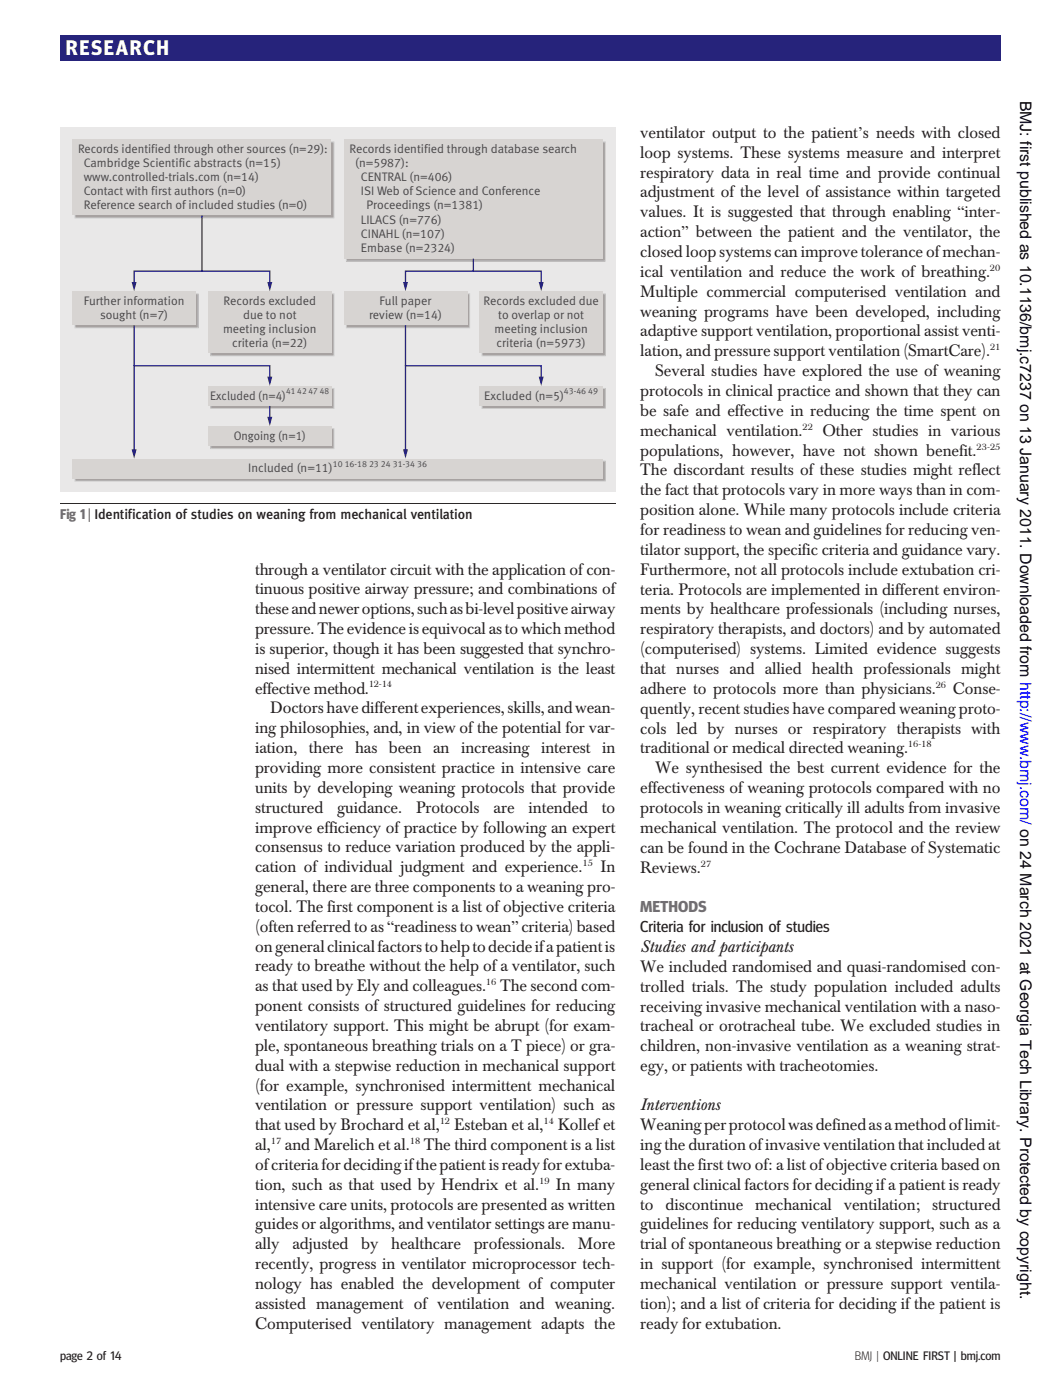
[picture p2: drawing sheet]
<svg xmlns="http://www.w3.org/2000/svg" width="210mm" height="280mm" viewBox="0 0 210 280" stroke-linecap="round" stroke-linejoin="round" font-family="sans-serif">
<defs><g id="words">
<text font-size="4.2" fill="#fff" x="13.2" y="11.1">RESEARCH</text>
<g font-size="3.3" fill="#231f20">
<text x="128" y="27.6">ventilator output to the patient’s needs with closed</text>
<text x="128" y="31.6">loop systems. These systems measure and interpret</text>
<text x="128" y="35.5">respiratory data in real time and provide continual</text>
<text x="128" y="39.5">adjustment of the level of assistance within targeted</text>
<text x="128" y="43.5">values. It is suggested that through enabling “inter-</text>
<text x="128" y="47.5">action” between the patient and the ventilator, the</text>
<text x="128" y="51.4">closed loop systems can improve tolerance ofmechan-</text>
<text x="128" y="55.4">ical ventilation and reduce the work of breathing.</text>
<text x="128" y="59.4">Multiple commercial computerised ventilation and</text>
<text x="128" y="63.3">weaning programs have been developed, including</text>
<text x="128" y="67.3">adaptive support ventilation, proportional assist venti-</text>
<text x="128" y="71.3">lation, and pressure support ventilation (SmartCare).</text>
<text x="131" y="75.3">Several studies have explored the use of weaning</text>
<text x="128" y="79.2">protocols in clinical practice and shown that they can</text>
<text x="128" y="83.2">be safe and effective in reducing the time spent on</text>
<text x="128" y="87.2">mechanical ventilation.</text>
<text x="164.4" y="87.2">Other studies in various</text>
<text x="128" y="95.1">The discordant results of these studies might reflect</text>
<text x="128" y="91.2">populations, however, have not shown benefit.</text>
<text x="128" y="99.1">the fact that protocols vary in more ways than in com-</text>
<text x="128" y="103.1">position alone. While many protocols include criteria</text>
<text x="128" y="107">for readiness to wean and guidelines for reducing ven-</text>
<text x="128" y="111">tilator support, the specific criteria and guidance vary.</text>
<text x="51" y="114.9">through a ventilator circuit with the application ofcon-</text>
<text x="51" y="118.9">tinuous positive airway pressure; and combinations of</text>
<text x="128" y="115">Furthermore, not all protocols include extubation cri-</text>
<text x="128" y="119">teria. Protocols are implemented in different environ-</text>
<text x="51" y="122.9">theseandneweroptions,suchasbi-levelpositiveairway</text>
<text x="128" y="122.9">ments by healthcare professionals (including nurses,</text>
<text x="51" y="126.9">pressure. The evidenceisequivocal as towhich method</text>
<text x="51" y="130.8">is superior, though it has been suggested that synchro-</text>
<text x="128" y="126.9">respiratory therapists, and doctors) and by automated</text>
<text x="128" y="130.9">(computerised) systems. Limited evidence suggests</text>
<text x="51" y="134.8">nised intermittent mechanical ventilation is the least</text>
<text x="128" y="134.8">that nurses and allied health professionals might</text>
<text x="51" y="138.8">effective method.</text>
<text x="54" y="142.7">Doctorshavedifferentexperiences,skills,andwean-</text>
<text x="128" y="138.8">adhere to protocols more than physicians.</text>
<text x="128" y="142.8">quently, recent studies have compared weaning proto-</text>
<text x="190.5" y="138.8">Conse-</text>
<text x="51" y="146.7">ing philosophies, and, in view of the potential for var-</text>
<text x="128" y="146.8">cols led by nurses or respiratory therapists with</text>
<text x="51" y="150.7">iation,</text>
<text x="51" y="154.7">providing more consistent practice in intensive care</text>
<text x="61.8" y="150.7">there</text>
<text x="71" y="150.7">has</text>
<text x="77.7" y="150.7">been</text>
<text x="86.6" y="150.7">an</text>
<text x="92.2" y="150.7">increasing interest in</text>
<text x="128" y="150.7">traditional or medical directed weaning.</text>
<text x="131" y="154.7">We synthesised the best current evidence for the</text>
<text x="51" y="158.6">units by developing weaning protocols that provide</text>
<text x="128" y="158.7">effectiveness of weaning protocols compared with no</text>
<text x="51" y="162.6">structured</text>
<text x="51" y="166.6">improve efficiency of practice by following an expert</text>
<text x="67.4" y="162.6">guidance.</text>
<text x="83.2" y="162.6">Protocols</text>
<text x="98.7" y="162.6">are</text>
<text x="105.7" y="162.6">intended</text>
<text x="120.3" y="162.6">to</text>
<text x="128" y="162.7">protocols in weaning critically ill adults from invasive</text>
<text x="128" y="166.6">mechanical ventilation. The protocol and the review</text>
<text x="51" y="170.5">consensus to reduce variation produced by the appli-</text>
<text x="128" y="170.6">can be found in the Cochrane Database of Systematic</text>
<text x="51" y="174.5">cation of individual judgment and experience.</text>
<text x="51" y="178.5">general, there are three components to a weaning pro-</text>
<text x="120" y="174.5">In</text>
<text x="128" y="174.6">Reviews.</text>
<text x="51" y="182.5">tocol. The first component is a list ofobjective criteria</text>
<text x="51" y="186.4">(often referred to as “readiness to wean” criteria) based</text>
<text x="51" y="190.4">ongeneralclinicalfactorstohelptodecideifapatientis</text>
<text x="128" y="190.5">Studies and participants</text>
<text x="51" y="194.4">ready to breathe without the help of a ventilator, such</text>
<text x="128" y="194.4">We included randomised and quasi-randomised con-</text>
<text x="51" y="202.3">ponent consists of structured guidelines for reducing</text>
<text x="51" y="198.3">as that used by Ely and colleagues.</text>
<text x="100" y="198.3">The second com-</text>
<text x="128" y="198.4">trolled trials. The study population included adults</text>
<text x="128" y="202.4">receiving invasive mechanical ventilation with a naso-</text>
<text x="51" y="206.3">ventilatory support. This might be abrupt (for exam-</text>
<text x="128" y="206.4">tracheal or orotracheal tube. We excluded studies in</text>
<text x="51" y="210.2">ple, spontaneous breathing trials on a T piece) or gra-</text>
<text x="51" y="214.2">dual with a stepwise reduction in mechanical support</text>
<text x="128" y="210.3">children, non-invasive ventilation as a weaning strat-</text>
<text x="128" y="214.3">egy, or patients with tracheotomies.</text>
<text x="51" y="218.2">(for example, synchronised intermittent mechanical</text>
<text x="51" y="222.2">ventilation or pressure support ventilation) such as</text>
<text x="51" y="226.1">that used by Brochard et al,</text>
<text x="90.8" y="226.1">Esteban et al,</text>
<text x="111.5" y="226.1">Kollefet</text>
<text x="128" y="222.1">Interventions</text>
<text x="128" y="226.1">Weaningperprotocolwasdefinedasamethodoflimit-</text>
<text x="51" y="230.1">al,</text>
<text x="57" y="230.1">and Marelich et al.</text>
<text x="84.7" y="230.1">The third component is a list</text>
<text x="128" y="230.1">ingthe duration ofinvasive ventilation thatincluded at</text>
<text x="51" y="234.1">ofcriteriafordecidingifthepatientisreadyforextuba-</text>
<text x="51" y="238">tion, such as that used by Hendrix et al.</text>
<text x="111.1" y="238">In many</text>
<text x="128" y="234.1">least the first two of: a list ofobjective criteria based on</text>
<text x="128" y="238">general clinical factors for deciding ifa patient is ready</text>
<text x="51" y="242">intensive care units, protocols are presented as written</text>
<text x="51" y="246">guides or algorithms, and ventilator settings are manu-</text>
<text x="128" y="242">to</text>
<text x="128" y="246">guidelines for reducing ventilatory support, such as a</text>
<text x="133" y="242">discontinue</text>
<text x="151" y="242">mechanical</text>
<text x="168.7" y="242">ventilation;</text>
<text x="186.4" y="242">structured</text>
<text x="51" y="250">ally</text>
<text x="58.5" y="250">adjusted</text>
<text x="72.2" y="250">by</text>
<text x="78.2" y="250">healthcare</text>
<text x="94.7" y="250">professionals.</text>
<text x="115.5" y="250">More</text>
<text x="128" y="250">trial of spontaneous breathing or a stepwise reduction</text>
<text x="51" y="253.9">recently, progress in ventilator microprocessor tech-</text>
<text x="51" y="257.9">nology has enabled the development of computer</text>
<text x="128" y="253.9">in support (for example, synchronised intermittent</text>
<text x="128" y="257.9">mechanical ventilation or pressure support ventila-</text>
<text x="51" y="261.9">assisted management of ventilation and weaning.</text>
<text x="128" y="261.9">tion); and a list of criteria for deciding if the patient is</text>
<text x="51" y="265.8">Computerised ventilatory management adapts the</text>
<text x="128" y="265.8">ready for extubation.</text>
</g>
<text font-size="3.2" x="203.9" y="20.1" transform="rotate(90 203.9 20.1)">BMJ: first published as 10.1136/bmj.c7237 on 13 January 2011. Downloaded from http://www.bmj.com/ on 24 March 2021 at Georgia Tech Library. Protected by copyright.</text>
<text font-size="3.2" fill="#6e6f72" x="128" y="182.4">METHODS</text>
<text font-size="3.2" fill="#231f20" x="128" y="186.4">Criteria for inclusion of studies</text>
<text font-size="2.8" fill="#6e6f72" x="12" y="103.8">Fig 1 | Identification of studies on weaning from mechanical ventilation</text>
<g font-size="2.5" fill="#4c4746">
<text x="15.6" y="30.6">Records identified through other sources (n=29):</text>
<text x="16.8" y="33.4">Cambridge Scientific abstracts (n=15)</text>
<text x="69.9" y="30.6">Records identified through database search</text>
<text x="71" y="33.4">(n=5987):</text>
<text x="16.8" y="36.3">www.controlled-trials.com (n=14)</text>
<text x="16.8" y="39.1">Contact with first authors (n=0)</text>
<text x="16.8" y="41.9">Reference search of included studies (n=0)</text>
<text x="72.1" y="36.3">CENTRAL (n=406)</text>
<text x="72.1" y="39.1">ISI Web of Science and Conference</text>
<text x="73.3" y="41.9">Proceedings (n=1381)</text>
<text x="72.1" y="44.7">LILACS (n=776)</text>
<text x="72.1" y="47.6">CINAHL (n=107)</text>
<text x="72.1" y="50.4">Embase (n=2324)</text>
<text x="16.8" y="61">Further information</text>
<text x="20" y="63.8">sought (n=7)</text>
<text x="44.7" y="61">Records excluded</text>
<text x="48.6" y="63.8">due to not</text>
<text x="73.8" y="63.8">review (n=14)</text>
<text x="75.9" y="61">Full paper</text>
<text x="96.6" y="61">Records excluded due</text>
<text x="99.6" y="63.8">to overlap or not</text>
<text x="44.6" y="66.6">meeting inclusion</text>
<text x="46.4" y="69.5">criteria (n=22)</text>
<text x="98.8" y="66.6">meeting inclusion</text>
<text x="99.3" y="69.5">criteria (n=5973)</text>
<text x="42" y="79.9">Excluded (n=4)</text>
<text x="96.8" y="79.9">Excluded (n=5)</text>
<text x="46.7" y="88">Ongoing (n=1)</text>
<text x="49.6" y="94.5">Included (n=11)</text>
</g>
<g font-size="2.5" fill="#231f20">
<text x="12" y="272">page 2 of 14</text>
<text x="170.9" y="272">BMJ | ONLINE FIRST | bmj.com</text>
</g>
<g font-size="1.8" fill="#231f20">
<text x="197.9" y="54.2">20</text>
<text x="197.9" y="70.1">21</text>
<text x="160.4" y="86">22</text>
<text x="195.2" y="89.9">23-25</text>
<text x="73.7" y="137.5">12-14</text>
<text x="187.1" y="137.6">26</text>
<text x="181.5" y="149.5">16-18</text>
<text x="116.4" y="173.3">15</text>
<text x="140.1" y="173.4">27</text>
<text x="97.1" y="197.1">16</text>
<text x="87.9" y="224.9">12</text>
<text x="108.6" y="224.9">14</text>
<text x="54.2" y="228.9">17</text>
<text x="81.9" y="228.9">18</text>
<text x="107.8" y="236.8">19</text>
</g>
<g font-size="1.8" fill="#4c4746">
<text x="57.2" y="78.9">41 42 47 48</text>
<text x="112.7" y="78.9">43-46 49</text>
<text x="66.5" y="93.4">10 16-18 23 24 31-34 36</text>
</g>
</g></defs>
<path d="M12 100.8h111" fill="none" stroke="#231f20" stroke-width=".2"/>
<path d="M12 25.4h111v72.9h-111z" fill="#e9e8e8"/>
<path d="M69.3 28.4h51.7v23.9h-51.7z" fill="#a7a2a1"/>
<path d="M69.3 28.4h51.7v23.9h-51.7z" fill="none" stroke="#cdcbca" stroke-width=".2"/>
<path d="M15 28.4h51.8v15.2h-51.8z" fill="#a7a2a1"/>
<path d="M15 28.4h51.8v15.2h-51.8z" fill="none" stroke="#cdcbca" stroke-width=".2"/>
<path d="M15 92.3h106v4h-106z" fill="#a7a2a1"/>
<path d="M15 92.3h106v4h-106z" fill="none" stroke="#cdcbca" stroke-width=".2"/>
<path d="M96.4 58.8h24.6v12.4h-24.6z" fill="#a7a2a1"/>
<path d="M96.4 58.8h24.6v12.4h-24.6z" fill="none" stroke="#cdcbca" stroke-width=".2"/>
<path d="M96.4 77.7h24.6v4h-24.6z" fill="#a7a2a1"/>
<path d="M96.4 77.7h24.6v4h-24.6z" fill="none" stroke="#cdcbca" stroke-width=".2"/>
<path d="M42.1 77.7h24.7v4h-24.7z" fill="#a7a2a1"/>
<path d="M42.1 77.7h24.7v4h-24.7z" fill="none" stroke="#cdcbca" stroke-width=".2"/>
<path d="M42.1 85.8h24.7v4h-24.7z" fill="#a7a2a1"/>
<path d="M42.1 85.8h24.7v4h-24.7z" fill="none" stroke="#cdcbca" stroke-width=".2"/>
<path d="M69.3 58.8h24.6v6.8h-24.6z" fill="#a7a2a1"/>
<path d="M69.3 58.8h24.6v6.8h-24.6z" fill="none" stroke="#cdcbca" stroke-width=".2"/>
<path d="M42.1 58.8h24.7v12.4h-24.7z" fill="#a7a2a1"/>
<path d="M42.1 58.8h24.7v12.4h-24.7z" fill="none" stroke="#cdcbca" stroke-width=".2"/>
<path d="M15 58.8h24.6v6.8h-24.6z" fill="#a7a2a1"/>
<path d="M15 58.8h24.6v6.8h-24.6z" fill="none" stroke="#cdcbca" stroke-width=".2"/>
<g fill="#d7d4d2">
<path d="M68.8 27.9h51.7v23.9h-51.7z"/>
<path d="M14.5 27.9h51.8v15.2h-51.8z"/>
<path d="M14.5 91.8h106v4h-106z"/>
</g>
<path d="M81.1 56.8v-2.5h27.1v2.5M94.6 51.8v2.5" fill="none" stroke="#26237b" stroke-width=".26"/>
<g fill="#26237b">
<path d="M107.7 56.4h1l-.5 1.9z"/>
<path d="M80.6 56.4h1l-.5 1.9z"/>
</g>
<path d="M81.1 65.1v8.1M108.2 75.7v-2.5h-27.1v17" fill="none" stroke="#26237b" stroke-width=".26"/>
<g fill="#26237b">
<path d="M107.7 75.4h1l-.5 1.8z"/>
<path d="M80.6 89.9h1l-.5 1.9z"/>
</g>
<g fill="#d7d4d2">
<path d="M95.9 58.3h24.6v12.4h-24.6z"/>
<path d="M95.9 77.2h24.6v4h-24.6z"/>
</g>
<path d="M26.8 65.1v8.1M53.9 75.7v-2.5h-27.1v17" fill="none" stroke="#26237b" stroke-width=".26"/>
<g fill="#26237b">
<path d="M53.4 75.4h1l-.5 1.8z"/>
<path d="M26.3 89.9h1l-.5 1.9z"/>
</g>
<path d="M41.6 77.2h24.7v4h-24.7z" fill="#d7d4d2"/>
<path d="M53.9 81.2v2.5" fill="none" stroke="#26237b" stroke-width=".26"/>
<path d="M53.4 83.4h1l-.5 1.9z" fill="#26237b"/>
<g fill="#d7d4d2">
<path d="M41.6 85.3h24.7v4h-24.7z"/>
<path d="M68.8 58.3h24.6v6.8h-24.6z"/>
</g>
<path d="M26.8 56.8v-2.5h27.1v2.5M40.4 43.1v11.2" fill="none" stroke="#26237b" stroke-width=".26"/>
<g fill="#26237b">
<path d="M53.4 56.4h1l-.5 1.9z"/>
<path d="M26.3 56.4h1l-.5 1.9z"/>
</g>
<g fill="#d7d4d2">
<path d="M41.6 58.3h24.7v12.4h-24.7z"/>
<path d="M14.5 58.3h24.6v6.8h-24.6z"/>
</g>
<path d="M12 7.1h188v5h-188z" fill="#26237b"/>
<path d="M12 7.1h188M12 12.1h188M12.1 7.1v5M200 7.1v5" fill="none" stroke="#26237b" stroke-width=".2"/>
<use href="#words"/>
</svg>
